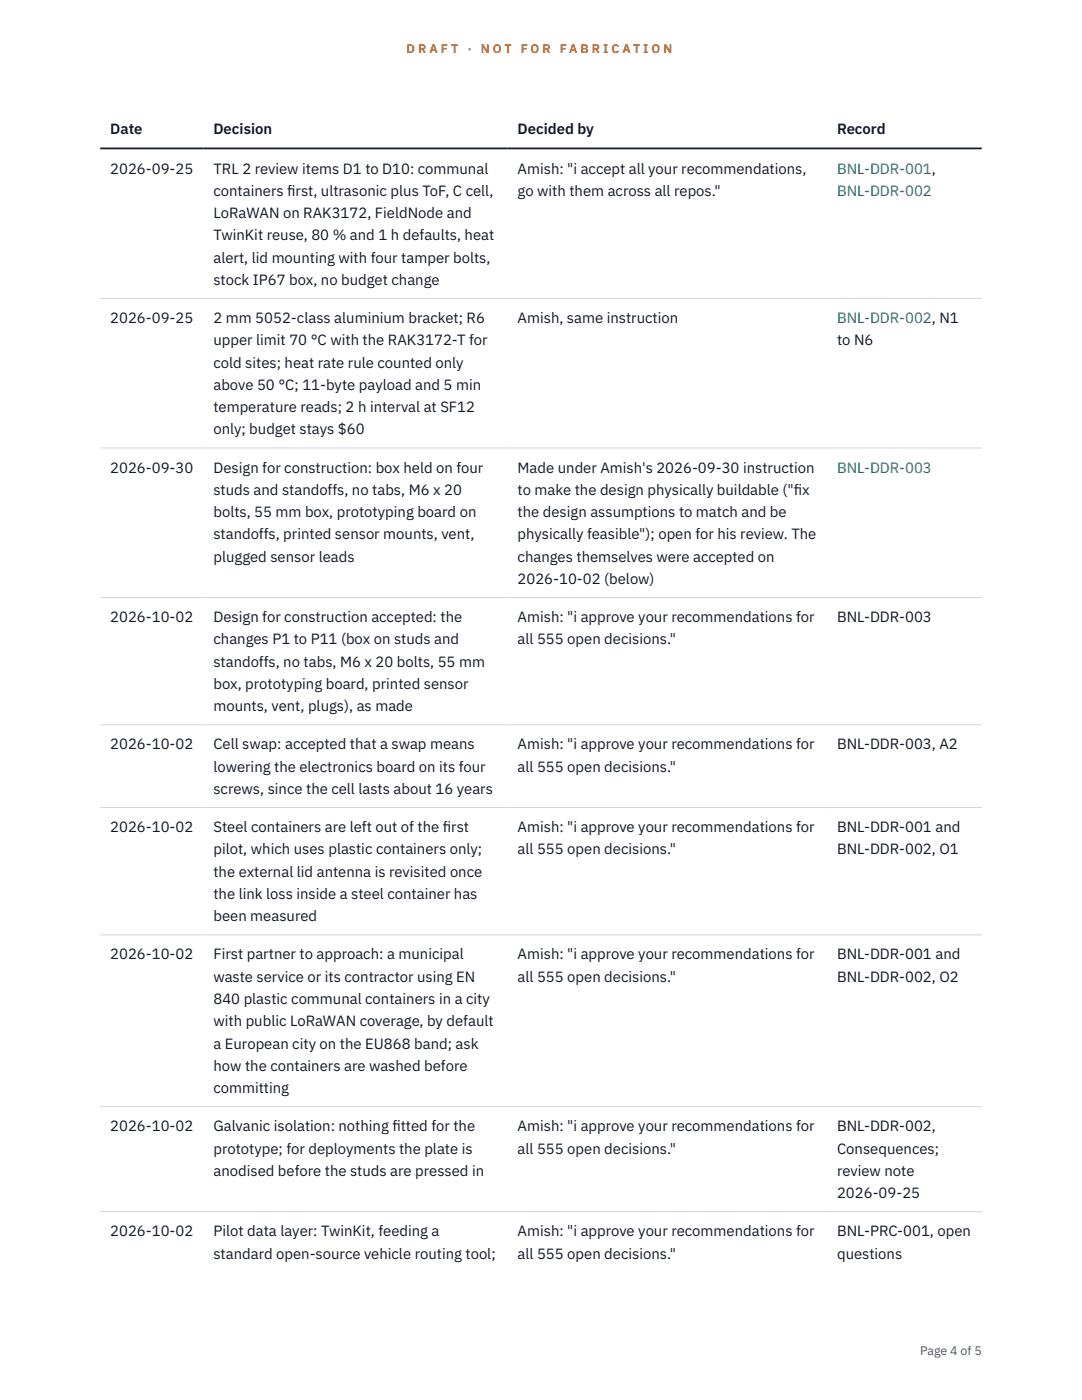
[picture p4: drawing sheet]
<svg xmlns="http://www.w3.org/2000/svg" width="216mm" height="279mm" viewBox="0 0 216 279" stroke-linecap="round" stroke-linejoin="round" font-family="sans-serif">
<defs><g id="words">
<g font-size="3" fill="#111827">
<text x="22" y="26.8">Date</text>
<text x="42.6" y="26.8">Decision</text>
<text x="103.3" y="26.8">Decided by</text>
<text x="167" y="26.8">Record</text>
<text x="22" y="34.6">2026-09-25</text>
<text x="42.6" y="34.6">TRL 2 review items D1 to D10: communal</text>
<text x="103.3" y="34.6">Amish: &quot;i accept all your recommendations,</text>
<text x="42.6" y="39.1">containers f</text>
<text x="57.3" y="39.1">irst, ultrasonic plus ToF, C cell,</text>
<text x="103.3" y="39.1">go with them across all repos.&quot;</text>
<text x="42.6" y="43.5">LoRaWAN on RAK3172, FieldNode and</text>
<text x="42.6" y="48">TwinKit reuse, 80 % and 1 h defaults, heat</text>
<text x="42.6" y="52.4">alert, lid mounting with four tamper bolts,</text>
<text x="42.6" y="56.9">stock IP67 box, no budget change</text>
<text x="22" y="64.5">2026-09-25</text>
<text x="42.6" y="64.5">2 mm 5052-class aluminium bracket; R6</text>
<text x="103.3" y="64.5">Amish, same instruction</text>
<text x="42.6" y="68.9">upper limit 70 °C with the RAK3172-T for</text>
<text x="167" y="68.9">to N6</text>
<text x="42.6" y="73.4">cold sites; heat rate rule counted only</text>
<text x="42.6" y="77.8">above 50 °C; 11-byte payload and 5 min</text>
<text x="42.6" y="82.3">temperature reads; 2 h interval at SF12</text>
<text x="42.6" y="86.7">only; budget stays $60</text>
<text x="22" y="94.3">2026-09-30</text>
<text x="42.6" y="94.3">Design for construction: box held on four</text>
<text x="103.3" y="94.3">Made under Amish's 2026-09-30 instruction</text>
<text x="42.6" y="98.8">studs and standoffs, no tabs, M6 x 20</text>
<text x="103.3" y="98.8">to make the design physically buildable (&quot;f</text>
<text x="158.4" y="98.8">ix</text>
<text x="42.6" y="103.2">bolts, 55 mm box, prototyping board on</text>
<text x="42.6" y="107.7">standoffs, printed sensor mounts, vent,</text>
<text x="103.3" y="103.2">the design assumptions to match and be</text>
<text x="103.3" y="107.7">physically feasible&quot;); open for his review. The</text>
<text x="42.6" y="112.1">plugged sensor leads</text>
<text x="103.3" y="112.1">changes themselves were accepted on</text>
<text x="103.3" y="116.5">2026-10-02 (below)</text>
<text x="22" y="124.2">2026-10-02</text>
<text x="42.6" y="124.2">Design for construction accepted: the</text>
<text x="103.3" y="124.2">Amish: &quot;i approve your recommendations for</text>
<text x="167" y="124.2">BNL-DDR-003</text>
<text x="42.6" y="128.6">changes P1 to P11 (box on studs and</text>
<text x="103.3" y="128.6">all 555 open decisions.&quot;</text>
<text x="42.6" y="133.1">standoffs, no tabs, M6 x 20 bolts, 55 mm</text>
<text x="42.6" y="137.5">box, prototyping board, printed sensor</text>
<text x="42.6" y="142">mounts, vent, plugs), as made</text>
<text x="22" y="149.6">2026-10-02</text>
<text x="42.6" y="149.6">Cell swap: accepted that a swap means</text>
<text x="103.3" y="149.6">Amish: &quot;i approve your recommendations for</text>
<text x="167" y="149.6">BNL-DDR-003, A2</text>
<text x="42.6" y="154">lowering the electronics board on its four</text>
<text x="103.3" y="154">all 555 open decisions.&quot;</text>
<text x="42.6" y="158.5">screws, since the cell lasts about 16 years</text>
<text x="22" y="166.1">2026-10-02</text>
<text x="42.6" y="166.1">Steel containers are left out of the f</text>
<text x="88.4" y="166.1">irst</text>
<text x="103.3" y="166.1">Amish: &quot;i approve your recommendations for</text>
<text x="167" y="166.1">BNL-DDR-001 and</text>
<text x="42.6" y="170.5">pilot, which uses plastic containers only;</text>
<text x="103.3" y="170.5">all 555 open decisions.&quot;</text>
<text x="167" y="170.5">BNL-DDR-002, O1</text>
<text x="42.6" y="175">the external lid antenna is revisited once</text>
<text x="42.6" y="179.4">the link loss inside a steel container has</text>
<text x="42.6" y="183.9">been measured</text>
<text x="22" y="191.5">2026-10-02</text>
<text x="42.6" y="191.5">First partner to approach: a municipal</text>
<text x="103.3" y="191.5">Amish: &quot;i approve your recommendations for</text>
<text x="167" y="191.5">BNL-DDR-001 and</text>
<text x="42.6" y="195.9">waste service or its contractor using EN</text>
<text x="103.3" y="195.9">all 555 open decisions.&quot;</text>
<text x="167" y="195.9">BNL-DDR-002, O2</text>
<text x="42.6" y="200.4">840 plastic communal containers in a city</text>
<text x="42.6" y="204.8">with public LoRaWAN coverage, by default</text>
<text x="42.6" y="209.3">a European city on the EU868 band; ask</text>
<text x="42.6" y="213.7">how the containers are washed before</text>
<text x="42.6" y="218.2">committing</text>
<text x="22" y="225.8">2026-10-02</text>
<text x="42.6" y="225.8">Galvanic isolation: nothing f</text>
<text x="78.3" y="225.8">itted for the</text>
<text x="103.3" y="225.8">Amish: &quot;i approve your recommendations for</text>
<text x="167" y="225.8">BNL-DDR-002,</text>
<text x="42.6" y="230.2">prototype; for deployments the plate is</text>
<text x="103.3" y="230.2">all 555 open decisions.&quot;</text>
<text x="167" y="230.2">Consequences;</text>
<text x="42.6" y="234.7">anodised before the studs are pressed in</text>
<text x="167" y="234.7">review note</text>
<text x="167" y="239.1">2026-09-25</text>
<text x="22" y="246.7">2026-10-02</text>
<text x="42.6" y="246.7">Pilot data layer: TwinKit, feeding a</text>
<text x="42.6" y="251.2">standard open-source vehicle routing tool;</text>
<text x="103.3" y="246.7">Amish: &quot;i approve your recommendations for</text>
<text x="103.3" y="251.2">all 555 open decisions.&quot;</text>
<text x="167" y="246.7">BNL-PRC-001, open</text>
<text x="167" y="251.2">questions</text>
</g>
<g font-size="3" fill="#0f766e">
<text x="167" y="34.6">BNL-DDR-001,</text>
<text x="167" y="39.1">BNL-DDR-002</text>
<text x="167" y="64.5">BNL-DDR-002, N1</text>
<text x="167" y="94.3">BNL-DDR-003</text>
</g>
<g font-size="2.5" fill="#b45309">
<text x="81.1" y="10.5">D R A F T</text>
<text x="93.3" y="10.5">·</text>
<text x="95.9" y="10.5">N O T</text>
<text x="103.9" y="10.5">F O R</text>
<text x="111.7" y="10.5">F A B R I C A T I O N</text>
</g>
<text font-size="2.5" fill="#4b5563" x="183.6" y="270.3">Page 4 of 5</text>
</g></defs>
<path d="M20 59.6h175.9M20 89.4h175.9M20 119.2h175.9M20 144.7h175.9M20 161.2h175.9M20 186.6h175.9M20 220.9h175.9M20 241.8h175.9" fill="none" stroke="#d1d5db" stroke-width=".2"/>
<path d="M20 29.6h175.9" fill="none" stroke="#111827" stroke-width=".35"/>
<use href="#words"/>
</svg>
